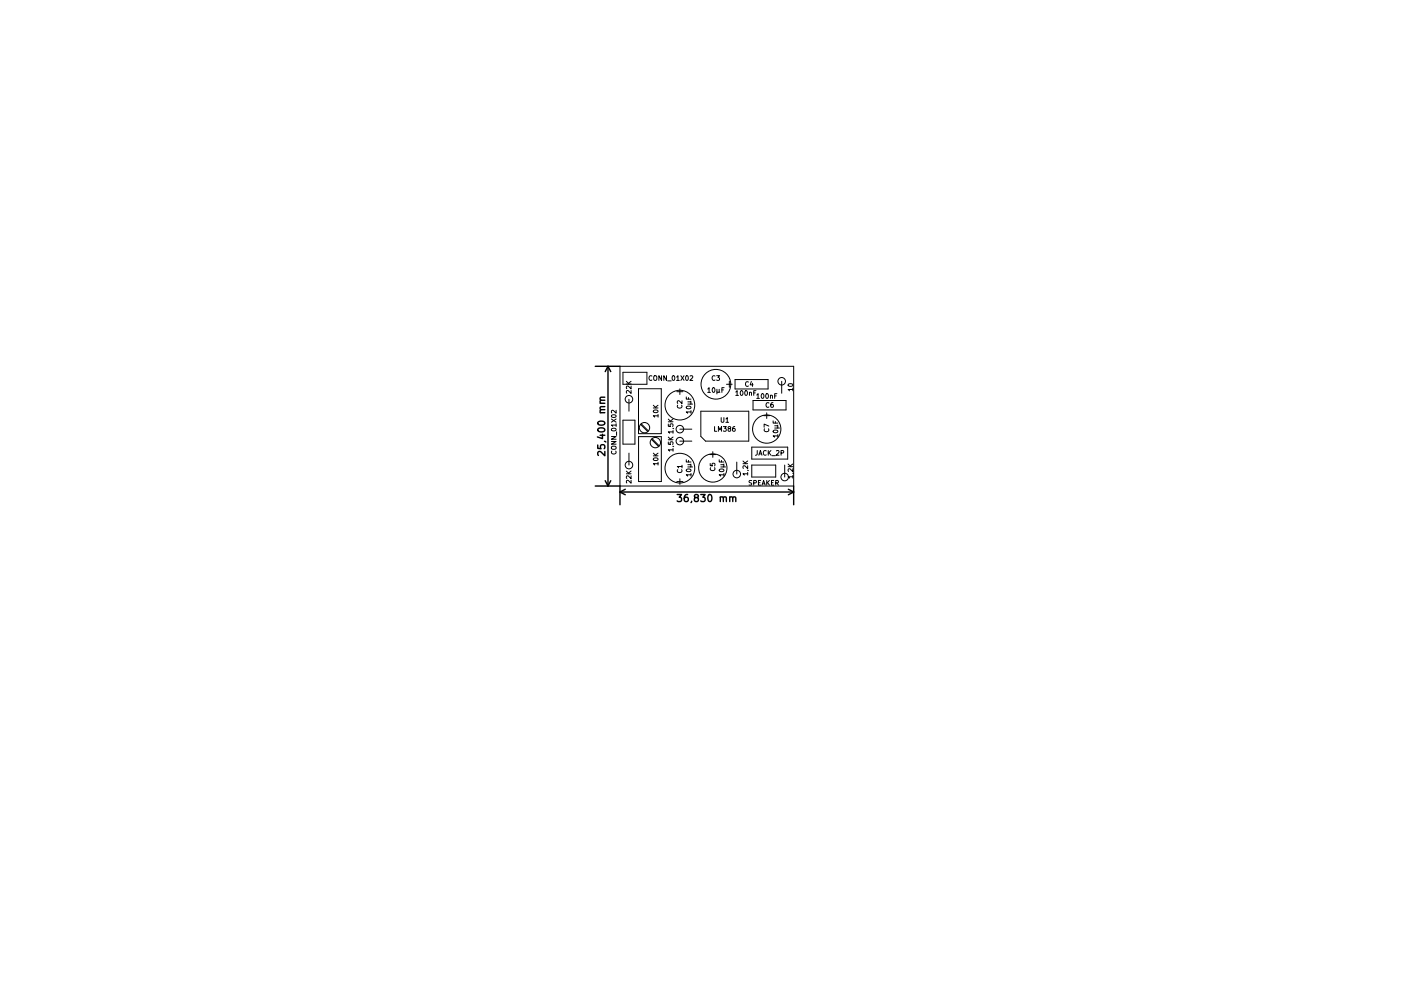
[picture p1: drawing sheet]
<svg xmlns="http://www.w3.org/2000/svg" width="297mm" height="210mm" viewBox="0 0 297 210" stroke-linecap="round" stroke-linejoin="round" font-family="sans-serif">
<g fill="none" stroke="#000" stroke-width=".3">
<path d="M126.2 77.7h5.2M128.9 77.7v25.4M128.9 77.7l.6 1.1M128.9 77.7l-.6 1.1M126.7 94.4v.7l.7 .1-.1-.2 .1-.5 .2-.2 .5 .1 .1 .2-.1 .6M126.8 91a.89 .89 0 0 1 1.4 .3 .85 .85 0 0 1-1.5-.2zM126.8 89.6a.89 .89 0 0 1 1.4 .2 .85 .85 0 0 1-1.5-.1zM127.2 92.3h1M127.2 87.6h1M127.2 85.6h1M127.7 92.1v1l-1-.4M128.2 93.6l.2 .2"/>
<path d="M128.2 95.8v.9l-1-.9-.5 .3 .2 .5M128.2 86.9l-.9 .1-.1 .3 .2 .3M128.2 86.3h-.9l-.1 .4 .2 .2M128.2 84.9l-.9 .1-.1 .3 .2 .3M128.2 84.3h-.9l-.1 .4 .2 .2M126.2 103.1h5.2v4M128.3 102l.6 1.1M129.5 102l-.6 1.1M131.4 104.4h36.9M131.4 104.4l1.2 .6M132.6 103.8l-1.2 .6M143.6 104.9h.9l-.5 .6 .4 .1v.7l-.2 .1-.6-.1"/>
<path d="M145.8 104.9l-.4 .1a1.01 1.01 0 0 0 0 1.4l.5-.1v-.5l-.3-.3-.4 .1-.1 .2M146.6 106.3l-.1 .3M147.5 105.6l-.3-.3 .1-.2 .2-.2 .4 .1 .1 .4-.6 .2-.2 .2v.3l.3 .3h.3l.3-.3v-.3l-.3-.2M148.6 104.9h.9l-.5 .6 .4 .1v.7l-.2 .1-.6-.1M150.3 105l.1-.1a.8 .8 0 0 1 .6 .8 .8 .8 0 0 1-.6 .7 1 1 0 0 1-.1-1.4zM152.7 105.6l.2-.2 .4 .1 .1 .9M152.7 105.4v1M153.4 105.6l.2-.2 .3 .1 .1 .9M154.7 105.6l.2-.2 .4 .1 .1 .9M154.7 105.4v1M155.4 105.6l.2-.2 .3 .1 .1 .9M167.1 103.8l1.2 .6"/>
<path d="M168.3 103.1v4M168.3 104.4l-1.2 .6"/>
</g>
<g fill="none" stroke="#000" stroke-width=".21">
<path d="M131.4 77.7h36.9v25.4h-36.9zM132.1 79h5.1v2.5h-5.1zM138.2 79.8a.44 .44 0 0 0-.6 .4 .44 .44 0 0 0 .6 .4M138.7 79.8l.5 .1 .1 .5-.3 .3-.4-.1v-.6zM140.3 79.7v1l-.6-1v1M141.3 79.7v1l-.6-1v1M142.6 79.8l.1-.1a.49 .49 0 0 1 .4 .5 .49 .49 0 0 1-.5 .5l-.1-.4zM143.5 80l.2-.3v1M144.4 79.7l.6 1M145 79.7l-.6 1M145.5 79.8l.1-.1a.49 .49 0 0 1 .4 .5 .49 .49 0 0 1-.5 .5l-.1-.4zM146.3 79.8l.4-.1 .2 .3-.6 .7h.6"/>
<path d="M151.6 79.8a.44 .44 0 0 0-.6 .4 .44 .44 0 0 0 .6 .4M151.9 79.7h.7l-.4 .4 .3 .1v.4h-.6M129.6 93.7h1l-1 .5h1M129.6 92.6h1l-1 .6h1M129.6 88.9l1 .7M129.7 94.8l.3-.1h.5l.1 .4-.3 .2h-.5zM129.7 88.1a.49 .49 0 0 1 .5-.2 .49 .49 0 0 1 .4 .5 .49 .49 0 0 1-.6 .2 .49 .49 0 0 1-.3-.5zM129.7 95.7a.44 .44 0 0 0 .4 .6 .44 .44 0 0 0 .4-.6M129.7 91a.48 .48 0 0 1 .6-.2 .48 .48 0 0 1 .3 .5 .49 .49 0 0 1-.6 .2 .49 .49 0 0 1-.3-.5zM130.6 90.2h-1l.3 .3M130.6 87v.7l-.7-.7-.3 .2 .1 .4M130.6 89.9v.6"/>
<path d="M130.6 88.9l-1 .7M130.7 91.6v.8M132.1 89.1h2.5v5.1h-2.5zM132.8 100l.6 .5M132.8 81.5h1M132.8 80.9l.6 .6M133.3 84.7v2.5M133.3 96.1v2.6M133.8 82.9v.6l-.7-.6-.3 .1 .1 .4M133.8 81.9v.6l-.7-.6-.3 .2 .1 .4M133.8 100l-.6 .4M133.8 80.9l-.6 .4"/>
<path d="M135.4 82.5h4.8v9.5h-4.8zM135.4 92.6h4.8v9.6h-4.8zM135.8 90l1.5 1.6M135.9 89.9l1.6 1.5M138.1 93.2l1.5 1.5M138.2 93.1l1.6 1.5M138.5 86.6h1M138.5 86l.6 .6M138.5 96.7h1M138.5 96.1l.6 .6M138.6 87.1a.49 .49 0 0 1 .5-.2 .49 .49 0 0 1 .4 .5 .49 .49 0 0 1-.6 .2 .49 .49 0 0 1-.3-.5zM138.6 97.3a.49 .49 0 0 1 .5-.2 .49 .49 0 0 1 .4 .5 .49 .49 0 0 1-.6 .2 .49 .49 0 0 1-.3-.5z"/>
<path d="M139.5 88.2h-1l.3 .3M139.5 98.4h-1l.3 .3M139.5 87.9v.6M139.5 98.1v.6M139.5 86l-.6 .4M139.5 96.1l-.6 .5M141.5 80.8h.8M141.7 93.8v.5h.5l-.1-.5h.5v.5M141.7 90v.4l.5 .1-.1-.5h.5v.5M141.7 93.3h1M141.7 92.7l.6 .6M141.7 89.5h1"/>
<path d="M141.7 88.9l.6 .6M142.6 94.7l.2 .1M142.6 90.9l.2 .1M142.7 95.4h-1l.3 .3M142.7 91.6h-1l.3 .3M142.7 91.3v.6M142.7 95.2v.5M142.7 92.7l-.6 .5M142.7 88.9l-.6 .4M143.5 80.7h.5M143.5 83.1h1.3M143.7 99.6a.44 .44 0 0 0 .4 .7 .44 .44 0 0 0 .4-.7"/>
<path d="M143.7 86a.44 .44 0 0 0 .4 .6 .44 .44 0 0 0 .4-.6M144.1 93.6h2.6M144.1 91.1h2.6M144.1 82.5v1.2M144.6 99h-1l.3 .3M144.6 85v.6l-.7-.6-.3 .2 .1 .4M144.6 98.7v.6M145.5 84.2v.5h1M145.5 97.5v.5h1M145.5 86.3a.49 .49 0 0 1 .6-.2 .49 .49 0 0 1 .4 .5 .49 .49 0 0 1-.6 .2 .49 .49 0 0 1-.4-.5zM145.5 99.6a.49 .49 0 0 1 .6-.2 .49 .49 0 0 1 .4 .5 .49 .49 0 0 1-.6 .2 .49 .49 0 0 1-.4-.5zM145.8 85.3h.7v.3l-.1 .1"/>
<path d="M145.8 98.6h.7v.3l-.1 .2M145.8 99.1h1M145.8 85.7h1M146 84.4v.3M146 97.7v.3M146.5 87.4h-1l.3 .3M146.5 85.1l-.1 .2M146.5 98.5l-.1 .1M146.5 87.1v.6M148.6 87.2h10.1v6.4h-9.1l-1-1zM150.1 82.5l.2-.2v1M150.1 83.3h.5"/>
<path d="M150.5 96.4h1.3M150.6 98.3v.5h.5l-.1-.4 .5-.1v.5M150.7 99.2a.44 .44 0 0 0 .4 .7 .44 .44 0 0 0 .4-.7M151.1 82.3h.1a.49 .49 0 0 1 .4 .5 .49 .49 0 0 1-.5 .4l-.1-.3zM151.1 95.8v1.2M151.5 90.5v1h.5M152 82.6v1M152.3 91.5v-1l.3 .7 .4-.7v1M152.5 83.1l.1 .2M152.5 82.6l-.1 .6-.3 .1-.1-.2M152.5 97.5v.5h1M152.5 99.6a.49 .49 0 0 1 .6-.2 .49 .49 0 0 1 .3 .5 .49 .49 0 0 1-.5 .2 .49 .49 0 0 1-.4-.5z"/>
<path d="M152.8 98.6h.6l.1 .3-.2 .2M152.8 99.1h1M152.9 88.6v.8l.2 .2 .4-.2v-.8M153 97.7v.3M153.1 82.7h.3M153.4 90.5h.6l-.4 .4 .3 .1v.4h-.5M153.5 98.5l-.2 .1M153.5 82.3h-.4v1M153.9 88.9l.3-.3v1M153.9 89.6h.6M154 81.5h1.2M154.6 90.9l-.2-.3h.4l.1 .2-.5 .3 .2 .4 .3-.2-.2-.4"/>
<path d="M154.6 80.9v1.3M155.8 90.5l-.4 .2-.1 .6 .2 .2 .3-.1v-.5h-.3l-.2 .2M155.8 80.5h7v2h-7zM156 83.2l.3-.3v1M156 83.9h.6M156.2 98v2.6M157.1 82.9h.1a.49 .49 0 0 1 .3 .5 .49 .49 0 0 1-.4 .4l-.2-.3zM157.5 98.4h1M157.5 97.8l.6 .6M158 82.9h.1a.49 .49 0 0 1 .4 .5 .49 .49 0 0 1-.5 .4l-.1-.3zM158.5 99.8l.2 .1M158.5 98.8v.6l-.7-.6-.3 .2 .1 .4"/>
<path d="M158.5 97.8l-.5 .4M158.7 81.1a.44 .44 0 0 0-.6 .4 .44 .44 0 0 0 .6 .4M158.9 83.3h.4v.6M158.9 83.2v.7M159.3 80.9l-.2 .7h.6M159.4 98.7h5.1v2.5h-5.1zM159.4 94.9h7.6v2.5h-7.6zM159.5 81.3v.7M159.7 85h7v2h-7zM159.8 83.4h.3M160.3 82.9h-.5v1M160.4 83.8l.3-.3v1"/>
<path d="M160.4 84.5h.6M160.6 95.6l-.1 .8-.3 .2M160.9 96.6l.3-1 .4 1M161 96.3h.5M161.5 83.6l.1-.1a.49 .49 0 0 1 .4 .5 .49 .49 0 0 1-.5 .5l-.1-.4zM161.9 88.2h1.3M162.1 91a.44 .44 0 0 0 .4 .6 .44 .44 0 0 0 .4-.6M162.4 83.6l.2-.1a.49 .49 0 0 1 .3 .5 .49 .49 0 0 1-.4 .5l-.2-.4zM162.5 95.7a.44 .44 0 0 0-.7 .4 .44 .44 0 0 0 .7 .4M162.6 87.6v1.2M162.9 95.6v1M163 90.4l-1-.4v.6"/>
<path d="M163 85.5a.44 .44 0 0 0-.6 .4 .44 .44 0 0 0 .6 .4M163 96l.5 .6M163.3 83.9h.4l.1 .6M163.3 83.9v.6M163.5 95.6l-.6 .6M163.6 96.7h.8M163.9 85.4l-.4 .3-.1 .5 .2 .2 .3-.1v-.4l-.3-.1-.2 .2M163.9 89.3v.5h1M164 91.4a.49 .49 0 0 1 .5-.2 .49 .49 0 0 1 .4 .5 .49 .49 0 0 1-.6 .2 .49 .49 0 0 1-.3-.5zM164.3 84h.3M164.3 90.3l.6 .1v.3l-.1 .1M164.3 90.8h1"/>
<path d="M164.4 89.4v.4M164.6 95.7l.4-.1 .2 .3-.6 .7h.6M164.7 83.5h-.4v1M164.9 92.5h-1l.3 .3M164.9 90.2l-.1 .1M164.9 92.2v.6M165.6 96.1h.5v-.4l-.5-.1v1M165.7 80.9v2.5M166.4 98.7v2.5M167.1 99h1M167.1 98.4l.6 .6M167.2 81.5a.48 .48 0 0 1 .5-.2 .48 .48 0 0 1 .3 .5 .49 .49 0 0 1-.5 .2 .49 .49 0 0 1-.4-.5z"/>
<path d="M168.1 82.6h-1l.3 .3M168.1 99.4v.7l-.7-.7-.3 .2 .1 .4M168.1 82.4v.5M168.1 98.4l-.6 .5M132.8 100.5h1M133.8 101.9v.6l-.7-.6-.3 .2 .1 .4M133.8 101v.6l-.7-.6-.3 .1 .1 .4M143.5 102.2h1.3M144.1 101.6v1.2M146.5 100.7h-1l.3 .3M146.5 100.5v.5M153.5 100.7h-1l.3 .3"/>
<path d="M153.5 100.5v.5M158.5 100.5h-1l.3 .3M158.5 100.2v.6M159.4 102h-.5a.42 .42 0 0 0 .4 .6v.3h-.5M159.8 102.5l.5-.1v-.4l-.5-.1v1M160.8 102.4h.3M161.3 101.9h-.5v1h.5M161.6 102.9l.3-1 .3 1M161.7 102.6h.4M162.6 101.9v1M162.7 102.4l.4 .5M163.1 101.9l-.5 .6"/>
<path d="M163.6 102.4h.3M164 101.9h-.4v1h.4M164.5 102.5l.4-.1 .1-.4-.5-.1v1M164.7 102.5l.3 .4M168 100.4l.2 .1M168.1 101.2h-1l.3 .2M168.1 100.9v.5"/>
<circle cx="133.3" cy="98.7" r=".8"/>
<circle cx="133.3" cy="84.7" r=".8"/>
<circle cx="136.6" cy="90.7" r="1.09"/>
<circle cx="138.9" cy="93.9" r="1.09"/>
<circle cx="144.1" cy="86" r="3.1"/>
<circle cx="144.1" cy="99.3" r="3.2"/>
<circle cx="144.1" cy="91.1" r=".8"/>
<circle cx="144.1" cy="93.6" r=".8"/>
<circle cx="151.1" cy="99.3" r="3"/>
<circle cx="151.8" cy="81.5" r="3.2"/>
<circle cx="162.6" cy="91" r="3"/>
<circle cx="165.7" cy="80.9" r=".8"/>
<circle cx="156.2" cy="100.6" r=".8"/>
<circle cx="166.4" cy="101.2" r=".8"/>
</g>
</svg>
